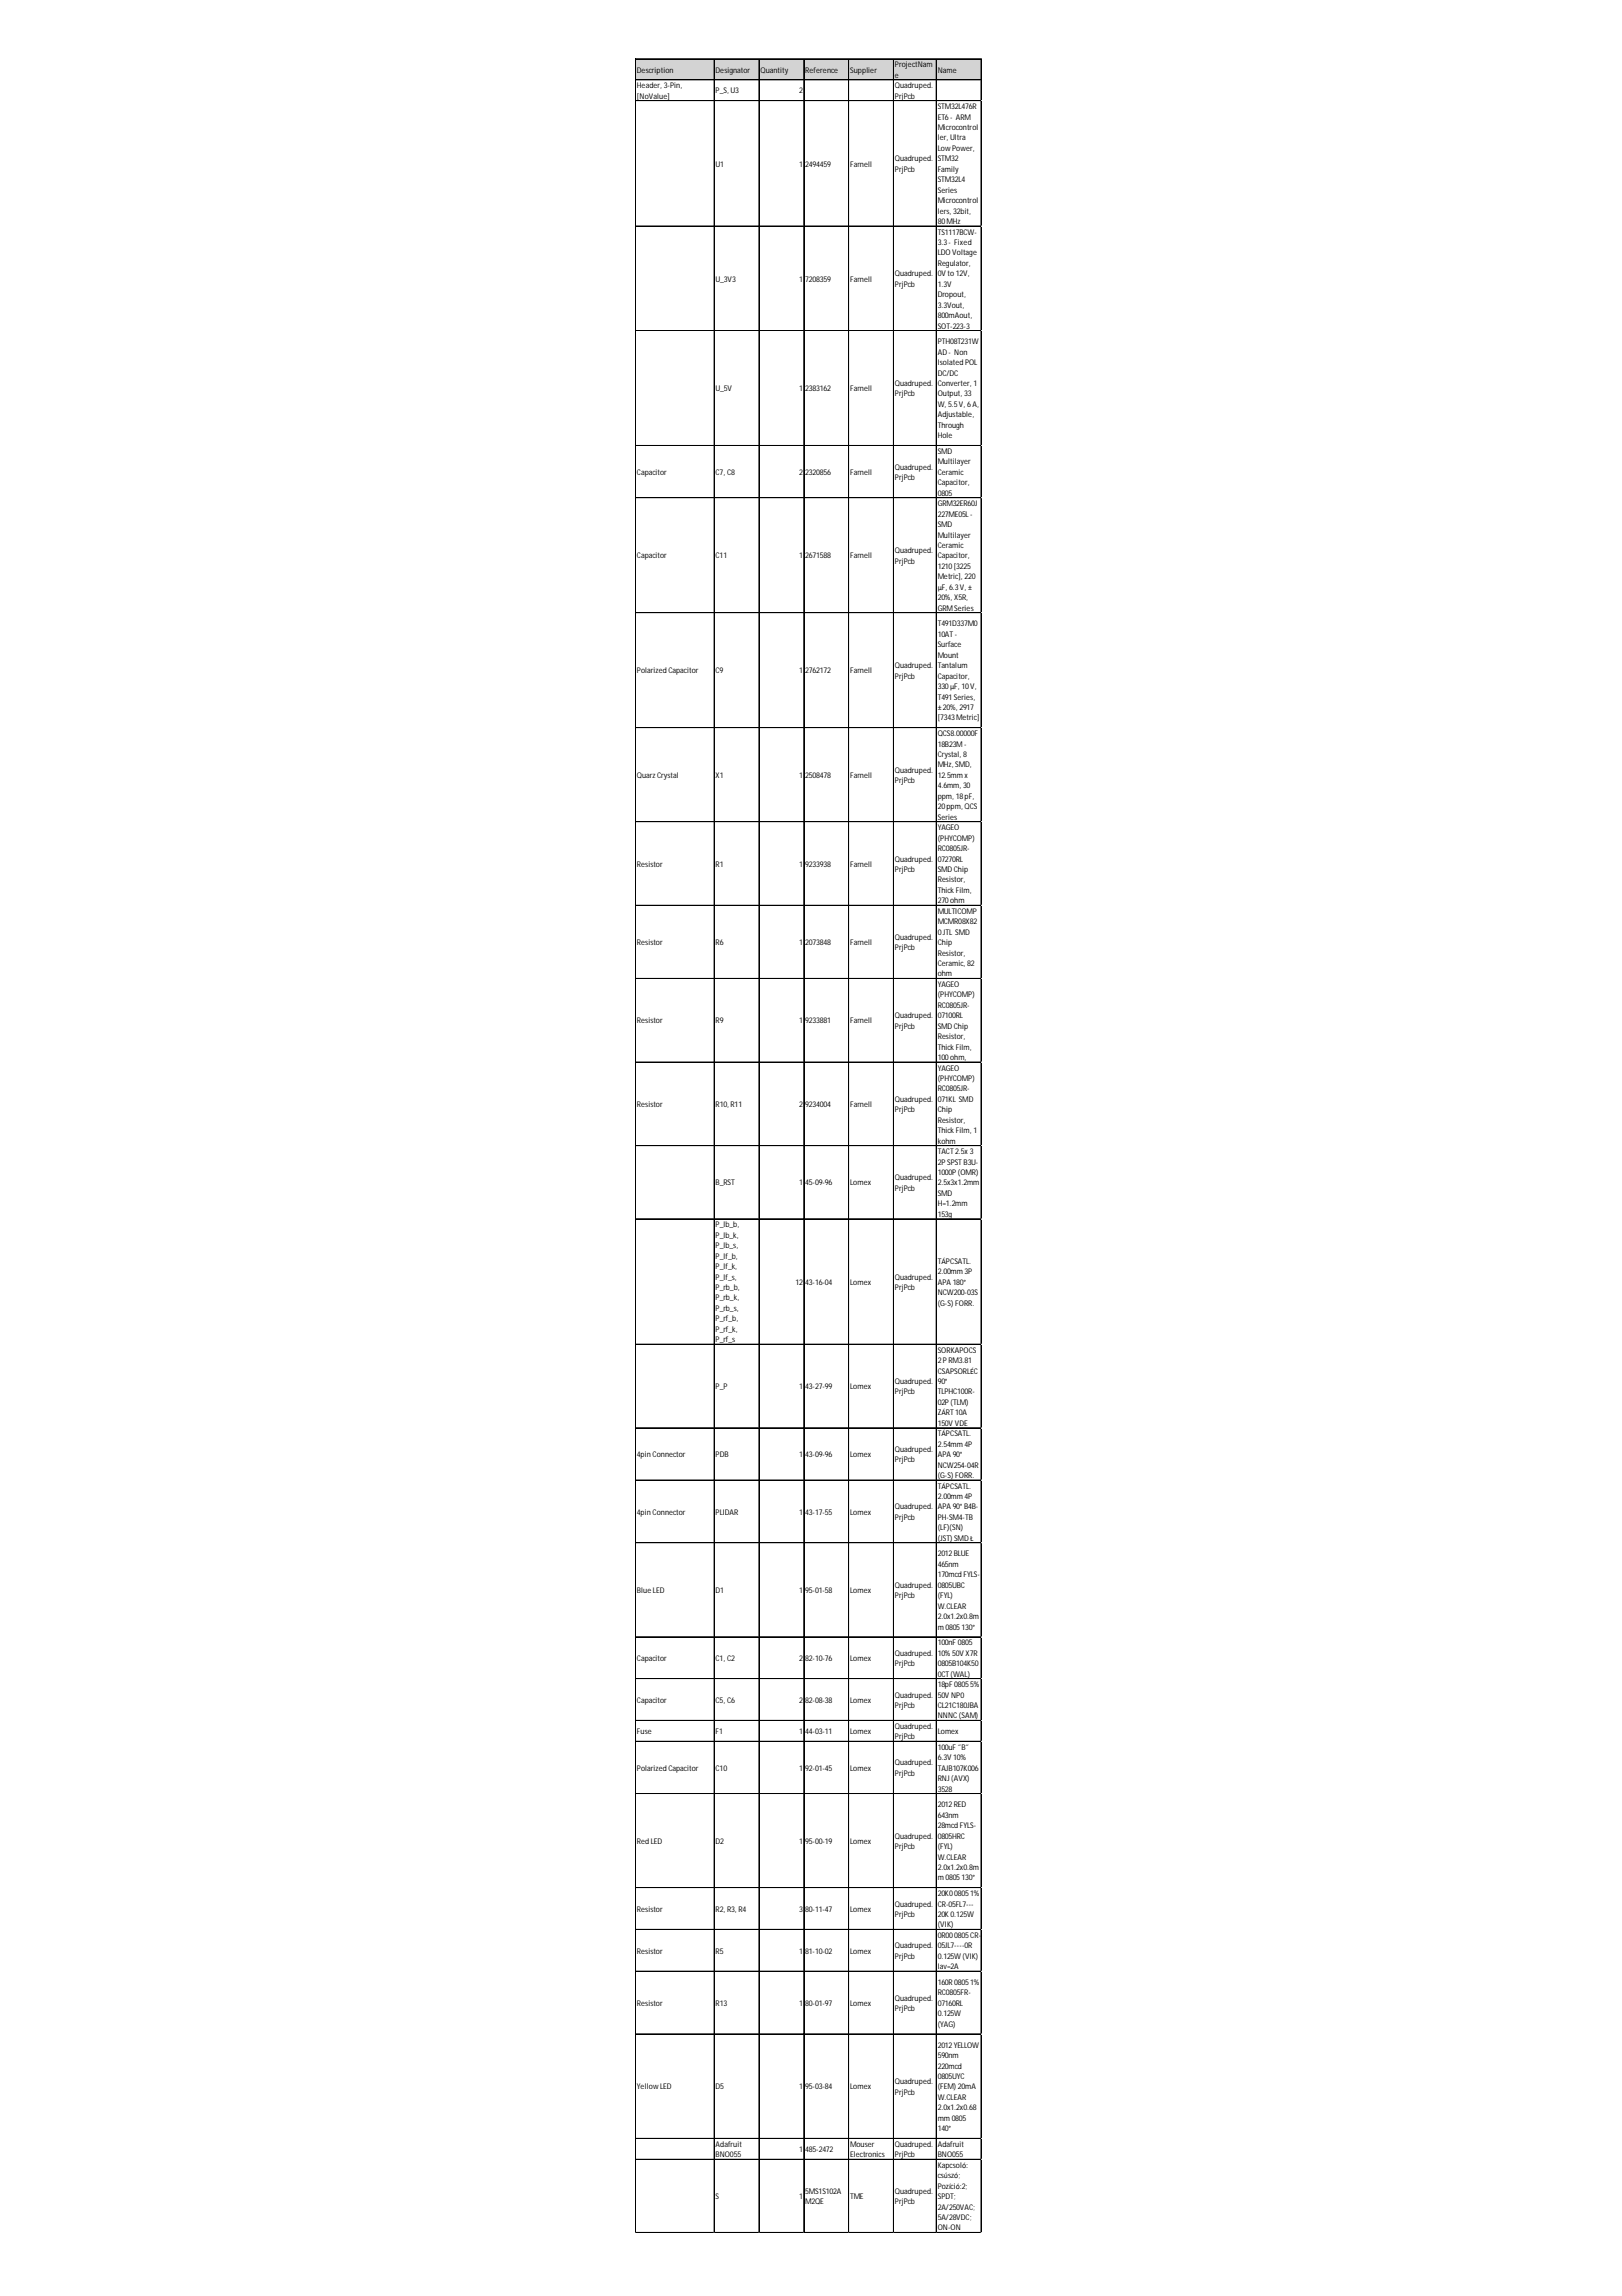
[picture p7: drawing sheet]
<svg xmlns="http://www.w3.org/2000/svg" width="210mm" height="297mm" viewBox="0 0 210 297" stroke-linecap="round" stroke-linejoin="round" font-family="sans-serif">
<defs><g id="words">
<g font-size="1">
<text x="82.4" y="9.4">Description</text>
<text x="82.4" y="11.4">Header, 3-Pin,</text>
<text x="92.6" y="9.4">Designator</text>
<text x="98.4" y="9.4">Quantity</text>
<text x="104.2" y="9.4">Reference</text>
<text x="110" y="9.4">Supplier</text>
<text x="115.8" y="8.7">ProjectNam</text>
<text x="115.8" y="10.1">e</text>
<text x="115.8" y="11.4">Quadruped.</text>
<text x="121.4" y="9.4">Name</text>
<text x="82.4" y="12.8">[NoValue]</text>
<text x="92.6" y="12.1">P_S, U3</text>
<text x="103.4" y="12.1">2</text>
<text x="115.8" y="12.8">PrjPcb</text>
<text x="121.4" y="14.1">STM32L476R</text>
<text x="121.4" y="15.5">ET6- ARM</text>
<text x="121.4" y="16.8">Microcontrol</text>
<text x="92.6" y="21.6">U1</text>
<text x="103.4" y="21.6">1</text>
<text x="104.2" y="21.6">2494459</text>
<text x="110" y="21.6">Farnell</text>
<text x="115.8" y="20.9">Quadruped.</text>
<text x="115.8" y="22.2">PrjPcb</text>
<text x="121.4" y="18.2">ler, Ultra</text>
<text x="121.4" y="19.5">LowPower,</text>
<text x="121.4" y="20.9">STM32</text>
<text x="121.4" y="22.2">Family</text>
<text x="121.4" y="23.6">STM32L4</text>
<text x="121.4" y="24.9">Series</text>
<text x="121.4" y="26.3">Microcontrol</text>
<text x="121.4" y="27.6">lers, 32bit,</text>
<text x="121.4" y="29">80MHz</text>
<text x="115.8" y="35.7">Quadruped.</text>
<text x="121.4" y="30.3">TS1117BCW-</text>
<text x="121.4" y="31.7">3.3- Fixed</text>
<text x="121.4" y="33">LDO Voltage</text>
<text x="121.4" y="34.4">Regulator,</text>
<text x="121.4" y="35.7">0V to 12V,</text>
<text x="92.6" y="36.4">U_3V3</text>
<text x="103.4" y="36.4">1</text>
<text x="104.2" y="36.4">7208359</text>
<text x="110" y="36.4">Farnell</text>
<text x="115.8" y="37.1">PrjPcb</text>
<text x="121.4" y="37.1">1.3V</text>
<text x="121.4" y="38.5">Dropout,</text>
<text x="121.4" y="39.8">3.3Vout,</text>
<text x="121.4" y="41.2">800mAout,</text>
<text x="121.4" y="42.5">SOT-223-3</text>
<text x="121.4" y="44.5">PTH08T231W</text>
<text x="121.4" y="45.9">AD - Non</text>
<text x="121.4" y="47.2">Isolated POL</text>
<text x="92.6" y="50.6">U_5V</text>
<text x="103.4" y="50.6">1</text>
<text x="104.2" y="50.6">2383162</text>
<text x="110" y="50.6">Farnell</text>
<text x="115.8" y="49.9">Quadruped.</text>
<text x="115.8" y="51.3">PrjPcb</text>
<text x="121.4" y="48.6">DC/DC</text>
<text x="121.4" y="49.9">Converter, 1</text>
<text x="121.4" y="51.3">Output, 33</text>
<text x="121.4" y="52.6">W, 5.5V, 6A,</text>
<text x="121.4" y="54">Adjustable,</text>
<text x="121.4" y="55.4">Through</text>
<text x="121.4" y="56.7">Hole</text>
<text x="121.4" y="58.7">SMD</text>
<text x="82.4" y="61.4">Capacitor</text>
<text x="92.6" y="61.4">C7, C8</text>
<text x="103.4" y="61.4">2</text>
<text x="104.2" y="61.4">2320856</text>
<text x="110" y="61.4">Farnell</text>
<text x="115.8" y="60.8">Quadruped.</text>
<text x="115.8" y="62.1">PrjPcb</text>
<text x="121.4" y="60.1">Multilayer</text>
<text x="121.4" y="61.4">Ceramic</text>
<text x="121.4" y="62.8">Capacitor,</text>
<text x="121.4" y="64.1">0805</text>
<text x="121.4" y="65.5">GRM32ER60J</text>
<text x="115.8" y="71.6">Quadruped.</text>
<text x="121.4" y="66.8">227ME05L-</text>
<text x="121.4" y="68.2">SMD</text>
<text x="121.4" y="69.5">Multilayer</text>
<text x="121.4" y="70.9">Ceramic</text>
<text x="82.4" y="72.3">Capacitor</text>
<text x="92.6" y="72.3">C11</text>
<text x="103.4" y="72.3">1</text>
<text x="104.2" y="72.3">2671588</text>
<text x="110" y="72.3">Farnell</text>
<text x="115.8" y="72.9">PrjPcb</text>
<text x="121.4" y="72.3">Capacitor,</text>
<text x="121.4" y="73.6">1210[3225</text>
<text x="121.4" y="75">Metric], 220</text>
<text x="121.4" y="76.3">µF, 6.3V, ±</text>
<text x="121.4" y="77.7">20%, X5R,</text>
<text x="121.4" y="79">GRMSeries</text>
<text x="121.4" y="81">T491D337M0</text>
<text x="121.4" y="82.4">10AT -</text>
<text x="121.4" y="83.7">Surface</text>
<text x="82.4" y="87.1">Polarized Capacitor</text>
<text x="92.6" y="87.1">C9</text>
<text x="103.4" y="87.1">1</text>
<text x="104.2" y="87.1">2762172</text>
<text x="110" y="87.1">Farnell</text>
<text x="115.8" y="86.4">Quadruped.</text>
<text x="115.8" y="87.8">PrjPcb</text>
<text x="121.4" y="85.1">Mount</text>
<text x="121.4" y="86.4">Tantalum</text>
<text x="121.4" y="87.8">Capacitor,</text>
<text x="121.4" y="89.2">330µF, 10V,</text>
<text x="121.4" y="90.5">T491Series,</text>
<text x="121.4" y="91.9">±20%, 2917</text>
<text x="121.4" y="93.2">[7343Metric]</text>
<text x="121.4" y="95.2">QCS8.00000F</text>
<text x="82.4" y="100.6">Quarz Crystal</text>
<text x="92.6" y="100.6">X1</text>
<text x="103.4" y="100.6">1</text>
<text x="104.2" y="100.6">2508478</text>
<text x="110" y="100.6">Farnell</text>
<text x="115.8" y="100">Quadruped.</text>
<text x="115.8" y="101.3">PrjPcb</text>
<text x="121.4" y="96.6">18B23M-</text>
<text x="121.4" y="97.9">Crystal, 8</text>
<text x="121.4" y="99.3">MHz, SMD,</text>
<text x="121.4" y="100.6">12.5mm x</text>
<text x="121.4" y="102">4.6mm, 30</text>
<text x="121.4" y="103.3">ppm, 18pF,</text>
<text x="121.4" y="104.7">20ppm, QCS</text>
<text x="121.4" y="106">Series</text>
<text x="121.4" y="107.4">YAGEO</text>
<text x="82.4" y="112.1">Resistor</text>
<text x="92.6" y="112.1">R1</text>
<text x="103.4" y="112.1">1</text>
<text x="104.2" y="112.1">9233938</text>
<text x="110" y="112.1">Farnell</text>
<text x="115.8" y="111.5">Quadruped.</text>
<text x="115.8" y="112.8">PrjPcb</text>
<text x="121.4" y="108.8">(PHYCOMP)</text>
<text x="121.4" y="110.1">RC0805JR-</text>
<text x="121.4" y="111.5">07270RL</text>
<text x="121.4" y="112.8">SMD Chip</text>
<text x="121.4" y="114.2">Resistor,</text>
<text x="121.4" y="115.5">Thick Film,</text>
<text x="121.4" y="116.9">270ohm</text>
<text x="121.4" y="118.2">MULTICOMP</text>
<text x="121.4" y="119.6">MCMR08X82</text>
<text x="82.4" y="122.3">Resistor</text>
<text x="92.6" y="122.3">R6</text>
<text x="103.4" y="122.3">1</text>
<text x="104.2" y="122.3">2073848</text>
<text x="110" y="122.3">Farnell</text>
<text x="115.8" y="121.6">Quadruped.</text>
<text x="115.8" y="122.9">PrjPcb</text>
<text x="121.4" y="120.9">0JTL SMD</text>
<text x="121.4" y="122.3">Chip</text>
<text x="121.4" y="123.6">Resistor,</text>
<text x="121.4" y="125">Ceramic, 82</text>
<text x="115.8" y="131.7">Quadruped.</text>
<text x="121.4" y="126.3">ohm</text>
<text x="121.4" y="127.7">YAGEO</text>
<text x="121.4" y="129">(PHYCOMP)</text>
<text x="121.4" y="130.4">RC0805JR-</text>
<text x="121.4" y="131.7">07100RL</text>
<text x="82.4" y="132.4">Resistor</text>
<text x="92.6" y="132.4">R9</text>
<text x="103.4" y="132.4">1</text>
<text x="104.2" y="132.4">9233881</text>
<text x="110" y="132.4">Farnell</text>
<text x="115.8" y="133.1">PrjPcb</text>
<text x="121.4" y="133.1">SMD Chip</text>
<text x="121.4" y="134.4">Resistor,</text>
<text x="121.4" y="135.8">Thick Film,</text>
<text x="121.4" y="137.1">100ohm,</text>
<text x="82.4" y="143.2">Resistor</text>
<text x="92.6" y="143.2">R10, R11</text>
<text x="103.4" y="143.2">2</text>
<text x="104.2" y="143.2">9234004</text>
<text x="110" y="143.2">Farnell</text>
<text x="115.8" y="142.6">Quadruped.</text>
<text x="115.8" y="143.9">PrjPcb</text>
<text x="121.4" y="138.5">YAGEO</text>
<text x="121.4" y="139.8">(PHYCOMP)</text>
<text x="121.4" y="141.2">RC0805JR-</text>
<text x="121.4" y="142.6">071KL SMD</text>
<text x="121.4" y="143.9">Chip</text>
<text x="121.4" y="145.3">Resistor,</text>
<text x="121.4" y="146.6">Thick Film, 1</text>
<text x="121.4" y="148">kohm</text>
<text x="121.4" y="149.3">TACT 2.5x 3</text>
<text x="92.6" y="153.4">B_RST</text>
<text x="103.4" y="153.4">1</text>
<text x="104.2" y="153.4">45-09-96</text>
<text x="110" y="153.4">Lomex</text>
<text x="115.8" y="152.7">Quadruped.</text>
<text x="115.8" y="154">PrjPcb</text>
<text x="121.4" y="150.7">2P SPST B3U-</text>
<text x="121.4" y="152">1000P (OMR)</text>
<text x="121.4" y="153.4">2.5x3x1.2mm</text>
<text x="121.4" y="154.7">SMD</text>
<text x="92.6" y="158.8">P_lb_b,</text>
<text x="92.6" y="160.1">P_lb_k,</text>
<text x="92.6" y="161.5">P_lb_s,</text>
<text x="121.4" y="156.1">H=1.2mm</text>
<text x="121.4" y="157.4">153g</text>
<text x="92.6" y="162.8">P_lf_b,</text>
<text x="92.6" y="164.2">P_lf_k,</text>
<text x="92.6" y="165.5">P_lf_s,</text>
<text x="92.6" y="166.9">P_rb_b,</text>
<text x="102.9" y="166.2">12</text>
<text x="104.2" y="166.2">43-16-04</text>
<text x="110" y="166.2">Lomex</text>
<text x="115.8" y="165.5">Quadruped.</text>
<text x="115.8" y="166.9">PrjPcb</text>
<text x="121.4" y="163.5">TÁPCSATL.</text>
<text x="121.4" y="164.9">2.00mm 3P</text>
<text x="121.4" y="166.2">APA 180°</text>
<text x="121.4" y="167.6">NCW200-03S</text>
<text x="92.6" y="168.2">P_rb_k,</text>
<text x="92.6" y="169.6">P_rb_s,</text>
<text x="92.6" y="170.9">P_rf_b,</text>
<text x="92.6" y="172.3">P_rf_k,</text>
<text x="92.6" y="173.6">P_rf_s</text>
<text x="121.4" y="168.9">(G-S) FORR.</text>
<text x="92.6" y="179.7">P_P</text>
<text x="103.4" y="179.7">1</text>
<text x="104.2" y="179.7">43-27-99</text>
<text x="110" y="179.7">Lomex</text>
<text x="115.8" y="179.1">Quadruped.</text>
<text x="121.4" y="175">SORKAPOCS</text>
<text x="121.4" y="176.4">2P RM3.81</text>
<text x="121.4" y="177.7">CSAPSORLÉC</text>
<text x="121.4" y="179.1">90°</text>
<text x="115.8" y="180.4">PrjPcb</text>
<text x="121.4" y="180.4">TLPHC100R-</text>
<text x="121.4" y="181.8">02P (TLM)</text>
<text x="121.4" y="183.1">ZÁRT 10A</text>
<text x="121.4" y="184.5">150V VDE</text>
<text x="121.4" y="185.8">TÁPCSATL.</text>
<text x="82.4" y="188.5">4pin Connector</text>
<text x="92.6" y="188.5">PDB</text>
<text x="103.4" y="188.5">1</text>
<text x="104.2" y="188.5">43-09-96</text>
<text x="110" y="188.5">Lomex</text>
<text x="115.8" y="187.8">Quadruped.</text>
<text x="115.8" y="189.2">PrjPcb</text>
<text x="121.4" y="187.2">2.54mm 4P</text>
<text x="121.4" y="188.5">APA 90°</text>
<text x="121.4" y="189.9">NCW254-04R</text>
<text x="121.4" y="191.2">(G-S) FORR.</text>
<text x="82.4" y="196">4pin Connector</text>
<text x="92.6" y="196">PLIDAR</text>
<text x="103.4" y="196">1</text>
<text x="104.2" y="196">43-17-55</text>
<text x="110" y="196">Lomex</text>
<text x="115.8" y="195.3">Quadruped.</text>
<text x="115.8" y="196.6">PrjPcb</text>
<text x="121.4" y="192.6">TÁPCSATL.</text>
<text x="121.4" y="193.9">2.00mm 4P</text>
<text x="121.4" y="195.3">APA 90° B4B-</text>
<text x="121.4" y="196.6">PH-SM4-TB</text>
<text x="121.4" y="198">(LF)(SN)</text>
<text x="121.4" y="199.3">(JST) SMD Ł</text>
<text x="121.4" y="201.4">2012BLUE</text>
<text x="121.4" y="202.7">465nm</text>
<text x="82.4" y="206.1">Blue LED</text>
<text x="92.6" y="206.1">D1</text>
<text x="103.4" y="206.1">1</text>
<text x="104.2" y="206.1">95-01-58</text>
<text x="110" y="206.1">Lomex</text>
<text x="115.8" y="205.4">Quadruped.</text>
<text x="115.8" y="206.8">PrjPcb</text>
<text x="121.4" y="204.1">170mcd FYLS-</text>
<text x="121.4" y="205.4">0805UBC</text>
<text x="121.4" y="206.8">(FYL)</text>
<text x="121.4" y="208.1">W.CLEAR</text>
<text x="121.4" y="209.5">2.0x1.2x0.8m</text>
<text x="82.4" y="214.9">Capacitor</text>
<text x="92.6" y="214.9">C1, C2</text>
<text x="103.4" y="214.9">2</text>
<text x="104.2" y="214.9">82-10-76</text>
<text x="110" y="214.9">Lomex</text>
<text x="115.8" y="214.2">Quadruped.</text>
<text x="115.8" y="215.6">PrjPcb</text>
<text x="121.4" y="210.8">m 0805130°</text>
<text x="121.4" y="212.9">100nF 0805</text>
<text x="121.4" y="214.2">10% 50V X7R</text>
<text x="121.4" y="215.6">0805B104K50</text>
<text x="82.4" y="220.3">Capacitor</text>
<text x="92.6" y="220.3">C5, C6</text>
<text x="103.4" y="220.3">2</text>
<text x="104.2" y="220.3">82-08-38</text>
<text x="110" y="220.3">Lomex</text>
<text x="115.8" y="219.6">Quadruped.</text>
<text x="115.8" y="221">PrjPcb</text>
<text x="121.4" y="216.9">0CT (WAL)</text>
<text x="121.4" y="218.3">18pF 08055%</text>
<text x="121.4" y="219.6">50V NP0</text>
<text x="121.4" y="221">CL21C180JBA</text>
<text x="82.4" y="224.3">Fuse</text>
<text x="92.6" y="224.3">F1</text>
<text x="103.4" y="224.3">1</text>
<text x="104.2" y="224.3">44-03-11</text>
<text x="110" y="224.3">Lomex</text>
<text x="115.8" y="223.7">Quadruped.</text>
<text x="115.8" y="225">PrjPcb</text>
<text x="121.4" y="222.3">NNNC (SAM)</text>
<text x="121.4" y="224.3">Lomex</text>
<text x="121.4" y="226.4">100uF ˝B˝</text>
<text x="121.4" y="227.7">6.3V 10%</text>
<text x="82.4" y="229.1">Polarized Capacitor</text>
<text x="92.6" y="229.1">C10</text>
<text x="103.4" y="229.1">1</text>
<text x="104.2" y="229.1">92-01-45</text>
<text x="110" y="229.1">Lomex</text>
<text x="115.8" y="228.4">Quadruped.</text>
<text x="115.8" y="229.8">PrjPcb</text>
<text x="121.4" y="229.1">TAJB107K006</text>
<text x="121.4" y="230.4">RNJ (AVX)</text>
<text x="121.4" y="231.8">3528</text>
<text x="121.4" y="233.8">2012RED</text>
<text x="82.4" y="238.5">Red LED</text>
<text x="92.6" y="238.5">D2</text>
<text x="103.4" y="238.5">1</text>
<text x="104.2" y="238.5">95-00-19</text>
<text x="110" y="238.5">Lomex</text>
<text x="115.8" y="237.9">Quadruped.</text>
<text x="115.8" y="239.2">PrjPcb</text>
<text x="121.4" y="235.2">643nm</text>
<text x="121.4" y="236.5">28mcd FYLS-</text>
<text x="121.4" y="237.9">0805HRC</text>
<text x="121.4" y="239.2">(FYL)</text>
<text x="121.4" y="240.6">W.CLEAR</text>
<text x="121.4" y="241.9">2.0x1.2x0.8m</text>
<text x="121.4" y="243.3">m 0805130°</text>
<text x="121.4" y="245.3">20K008051%</text>
<text x="82.4" y="247.3">Resistor</text>
<text x="92.6" y="247.3">R2, R3, R4</text>
<text x="103.4" y="247.3">3</text>
<text x="104.2" y="247.3">80-11-47</text>
<text x="110" y="247.3">Lomex</text>
<text x="115.8" y="246.7">Quadruped.</text>
<text x="115.8" y="248">PrjPcb</text>
<text x="121.4" y="246.7">CR-05FL7---</text>
<text x="121.4" y="248">20K 0.125W</text>
<text x="121.4" y="249.4">(VIK)</text>
<text x="121.4" y="250.7">0R000805CR-</text>
<text x="82.4" y="252.7">Resistor</text>
<text x="92.6" y="252.7">R5</text>
<text x="103.4" y="252.7">1</text>
<text x="104.2" y="252.7">81-10-02</text>
<text x="110" y="252.7">Lomex</text>
<text x="115.8" y="252.1">Quadruped.</text>
<text x="115.8" y="253.4">PrjPcb</text>
<text x="121.4" y="252.1">05JL7----0R</text>
<text x="121.4" y="253.4">0.125W (VIK)</text>
<text x="121.4" y="254.8">Iav=2A</text>
<text x="121.4" y="256.8">160R 08051%</text>
<text x="82.4" y="259.5">Resistor</text>
<text x="92.6" y="259.5">R13</text>
<text x="103.4" y="259.5">1</text>
<text x="104.2" y="259.5">80-01-97</text>
<text x="110" y="259.5">Lomex</text>
<text x="115.8" y="258.8">Quadruped.</text>
<text x="115.8" y="260.2">PrjPcb</text>
<text x="121.4" y="258.1">RC0805FR-</text>
<text x="121.4" y="259.5">07160RL</text>
<text x="121.4" y="260.8">0.125W</text>
<text x="121.4" y="262.2">(YAG)</text>
<text x="115.8" y="269.6">Quadruped.</text>
<text x="121.4" y="264.9">2012YELLOW</text>
<text x="121.4" y="266.3">590nm</text>
<text x="121.4" y="267.6">220mcd</text>
<text x="121.4" y="269">0805UYC</text>
<text x="82.4" y="270.3">YellowLED</text>
<text x="92.6" y="270.3">D5</text>
<text x="103.4" y="270.3">1</text>
<text x="104.2" y="270.3">95-03-84</text>
<text x="110" y="270.3">Lomex</text>
<text x="115.8" y="271">PrjPcb</text>
<text x="121.4" y="270.3">(FEM) 20mA</text>
<text x="121.4" y="271.7">W.CLEAR</text>
<text x="121.4" y="273">2.0x1.2x0.68</text>
<text x="121.4" y="274.4">mm 0805</text>
<text x="121.4" y="275.7">140°</text>
<text x="92.6" y="277.7">Adafruit</text>
<text x="92.6" y="279.1">BNO055</text>
<text x="103.4" y="278.4">1</text>
<text x="104.2" y="278.4">485-2472</text>
<text x="110" y="277.7">Mouser</text>
<text x="110" y="279.1">Electronics</text>
<text x="115.8" y="277.7">Quadruped.</text>
<text x="115.8" y="279.1">PrjPcb</text>
<text x="121.4" y="277.7">Adafruit</text>
<text x="121.4" y="279.1">BNO055</text>
<text x="121.4" y="280.5">Kapcsoló:</text>
<text x="121.4" y="281.8">csúszó;</text>
<text x="92.6" y="284.5">S</text>
<text x="103.4" y="284.5">1</text>
<text x="104.2" y="283.8">5MS1S102A</text>
<text x="104.2" y="285.2">M2QE</text>
<text x="110" y="284.5">TME</text>
<text x="115.8" y="283.8">Quadruped.</text>
<text x="115.8" y="285.2">PrjPcb</text>
<text x="121.4" y="283.2">Pozíció:2;</text>
<text x="121.4" y="284.5">SPDT;</text>
<text x="121.4" y="285.9">2A/250VAC;</text>
<text x="121.4" y="287.2">5A/28VDC;</text>
<text x="121.4" y="288.6">ON-ON</text>
</g>
</g></defs>
<path d="M82.2 7.6h44.9v2.8h-44.9z" fill="#d3d3d3"/>
<g fill="none" stroke="#000" stroke-width=".13">
<path d="M82.2 7.6v281.3M82.3 7.6v281.3M82.3 7.6h44.7M82.3 10.3h44.7M82.3 13h44.7M82.3 13.1h44.7M92.4 7.7v281.2M98.2 7.7v281.2M104 7.7v281.2M109.8 7.7v281.2M115.6 7.7v281.2M115.7 7.7v281.2"/>
<path d="M121.1 7.7v281.2M121.2 7.7v281.2M126.9 7.7v281.2M127 7.7v281.2M82.3 29.2h44.7M82.3 29.3h44.7M82.3 42.8h44.7M82.3 57.6h44.7M82.3 57.7h44.7M82.3 64.4h44.7M82.3 79.3h44.7M82.3 94.1h44.7"/>
<path d="M82.3 94.2h44.7M82.3 106.3h44.7M82.3 117.1h44.7M82.3 117.2h44.7M82.3 126.6h44.7M82.3 137.4h44.7M82.3 148.2h44.7M82.3 157.7h44.7M82.3 173.9h44.7M82.3 184.7h44.7M82.3 191.5h44.7M82.3 199.6h44.7"/>
<path d="M82.3 211.8h44.7M82.3 217.2h44.7M82.3 222.6h44.7M82.3 225.3h44.7M82.3 232h44.7M82.3 232.1h44.7M82.3 244.2h44.7M82.3 249.6h44.7M82.3 255h44.7M82.3 263.1h44.7M82.3 263.2h44.7M82.3 276.6h44.7"/>
<path d="M82.3 276.7h44.7M82.3 279.4h44.7M82.3 288.8h44.7"/>
</g>
<path d="M82.2 288.9h.1" fill="none" stroke="#d4d4d4" stroke-width=".13"/>
<path d="M82.2 288.9h.1z" fill="#d4d4d4"/>
<path d="M92.4 288.9h.1" fill="none" stroke="#d4d4d4" stroke-width=".13"/>
<path d="M92.4 288.9h.1z" fill="#d4d4d4"/>
<path d="M98.2 288.9h.1" fill="none" stroke="#d4d4d4" stroke-width=".13"/>
<path d="M98.2 288.9h.1z" fill="#d4d4d4"/>
<path d="M104 288.9h.1" fill="none" stroke="#d4d4d4" stroke-width=".13"/>
<path d="M104 288.9h.1z" fill="#d4d4d4"/>
<path d="M109.8 288.9h.1" fill="none" stroke="#d4d4d4" stroke-width=".13"/>
<path d="M109.8 288.9h.1z" fill="#d4d4d4"/>
<path d="M115.6 288.9h.1" fill="none" stroke="#d4d4d4" stroke-width=".13"/>
<path d="M115.6 288.9h.1z" fill="#d4d4d4"/>
<path d="M121.1 288.9h.1" fill="none" stroke="#d4d4d4" stroke-width=".13"/>
<path d="M121.1 288.9h.1z" fill="#d4d4d4"/>
<path d="M126.9 288.9h.1" fill="none" stroke="#d4d4d4" stroke-width=".13"/>
<path d="M126.9 288.9h.1z" fill="#d4d4d4"/>
<path d="M127 13h.1" fill="none" stroke="#d4d4d4" stroke-width=".13"/>
<path d="M127 13l.1 .1z" fill="#d4d4d4"/>
<path d="M127 29.2h.1" fill="none" stroke="#d4d4d4" stroke-width=".13"/>
<path d="M127 29.2l.1 .1z" fill="#d4d4d4"/>
<path d="M127 42.8h.1" fill="none" stroke="#d4d4d4" stroke-width=".13"/>
<path d="M127 42.8h.1z" fill="#d4d4d4"/>
<path d="M127 57.6h.1" fill="none" stroke="#d4d4d4" stroke-width=".13"/>
<path d="M127 57.6l.1 .1z" fill="#d4d4d4"/>
<path d="M127 64.4h.1" fill="none" stroke="#d4d4d4" stroke-width=".13"/>
<path d="M127 64.4l.1 .1z" fill="#d4d4d4"/>
<path d="M127 79.3h.1" fill="none" stroke="#d4d4d4" stroke-width=".13"/>
<path d="M127 79.3h.1z" fill="#d4d4d4"/>
<path d="M127 94.1h.1" fill="none" stroke="#d4d4d4" stroke-width=".13"/>
<path d="M127 94.1l.1 .1z" fill="#d4d4d4"/>
<path d="M127 106.3h.1" fill="none" stroke="#d4d4d4" stroke-width=".13"/>
<path d="M127 106.3l.1 .1z" fill="#d4d4d4"/>
<path d="M127 117.1h.1" fill="none" stroke="#d4d4d4" stroke-width=".13"/>
<path d="M127 117.1l.1 .1z" fill="#d4d4d4"/>
<path d="M127 126.6h.1" fill="none" stroke="#d4d4d4" stroke-width=".13"/>
<path d="M127 126.6h.1z" fill="#d4d4d4"/>
<path d="M127 137.4h.1" fill="none" stroke="#d4d4d4" stroke-width=".13"/>
<path d="M127 137.4l.1 .1z" fill="#d4d4d4"/>
<path d="M127 148.2h.1" fill="none" stroke="#d4d4d4" stroke-width=".13"/>
<path d="M127 148.2l.1 .1z" fill="#d4d4d4"/>
<path d="M127 157.7h.1" fill="none" stroke="#d4d4d4" stroke-width=".13"/>
<path d="M127 157.7h.1z" fill="#d4d4d4"/>
<path d="M127 173.9h.1" fill="none" stroke="#d4d4d4" stroke-width=".13"/>
<path d="M127 173.9l.1 .1z" fill="#d4d4d4"/>
<path d="M127 184.7h.1" fill="none" stroke="#d4d4d4" stroke-width=".13"/>
<path d="M127 184.7l.1 .1z" fill="#d4d4d4"/>
<path d="M127 191.5h.1" fill="none" stroke="#d4d4d4" stroke-width=".13"/>
<path d="M127 191.5h.1z" fill="#d4d4d4"/>
<path d="M127 199.6h.1" fill="none" stroke="#d4d4d4" stroke-width=".13"/>
<path d="M127 199.6l.1 .1z" fill="#d4d4d4"/>
<path d="M127 211.8h.1" fill="none" stroke="#d4d4d4" stroke-width=".13"/>
<path d="M127 211.8h.1z" fill="#d4d4d4"/>
<path d="M127 217.2h.1" fill="none" stroke="#d4d4d4" stroke-width=".13"/>
<path d="M127 217.2h.1z" fill="#d4d4d4"/>
<path d="M127 222.6h.1" fill="none" stroke="#d4d4d4" stroke-width=".13"/>
<path d="M127 222.6h.1z" fill="#d4d4d4"/>
<path d="M127 225.3h.1" fill="none" stroke="#d4d4d4" stroke-width=".13"/>
<path d="M127 225.3h.1z" fill="#d4d4d4"/>
<path d="M127 232h.1" fill="none" stroke="#d4d4d4" stroke-width=".13"/>
<path d="M127 232l.1 .1z" fill="#d4d4d4"/>
<path d="M127 244.2h.1" fill="none" stroke="#d4d4d4" stroke-width=".13"/>
<path d="M127 244.2l.1 .1z" fill="#d4d4d4"/>
<path d="M127 249.6h.1" fill="none" stroke="#d4d4d4" stroke-width=".13"/>
<path d="M127 249.6l.1 .1z" fill="#d4d4d4"/>
<path d="M127 255h.1" fill="none" stroke="#d4d4d4" stroke-width=".13"/>
<path d="M127 255l.1 .1z" fill="#d4d4d4"/>
<path d="M127 263.1h.1" fill="none" stroke="#d4d4d4" stroke-width=".13"/>
<path d="M127 263.1l.1 .1z" fill="#d4d4d4"/>
<path d="M127 276.6h.1" fill="none" stroke="#d4d4d4" stroke-width=".13"/>
<path d="M127 276.6l.1 .1z" fill="#d4d4d4"/>
<path d="M127 279.4h.1" fill="none" stroke="#d4d4d4" stroke-width=".13"/>
<path d="M127 279.4h.1z" fill="#d4d4d4"/>
<path d="M127 288.8h.1" fill="none" stroke="#d4d4d4" stroke-width=".13"/>
<path d="M127 288.8l.1 .1z" fill="#d4d4d4"/>
<use href="#words"/>
</svg>
